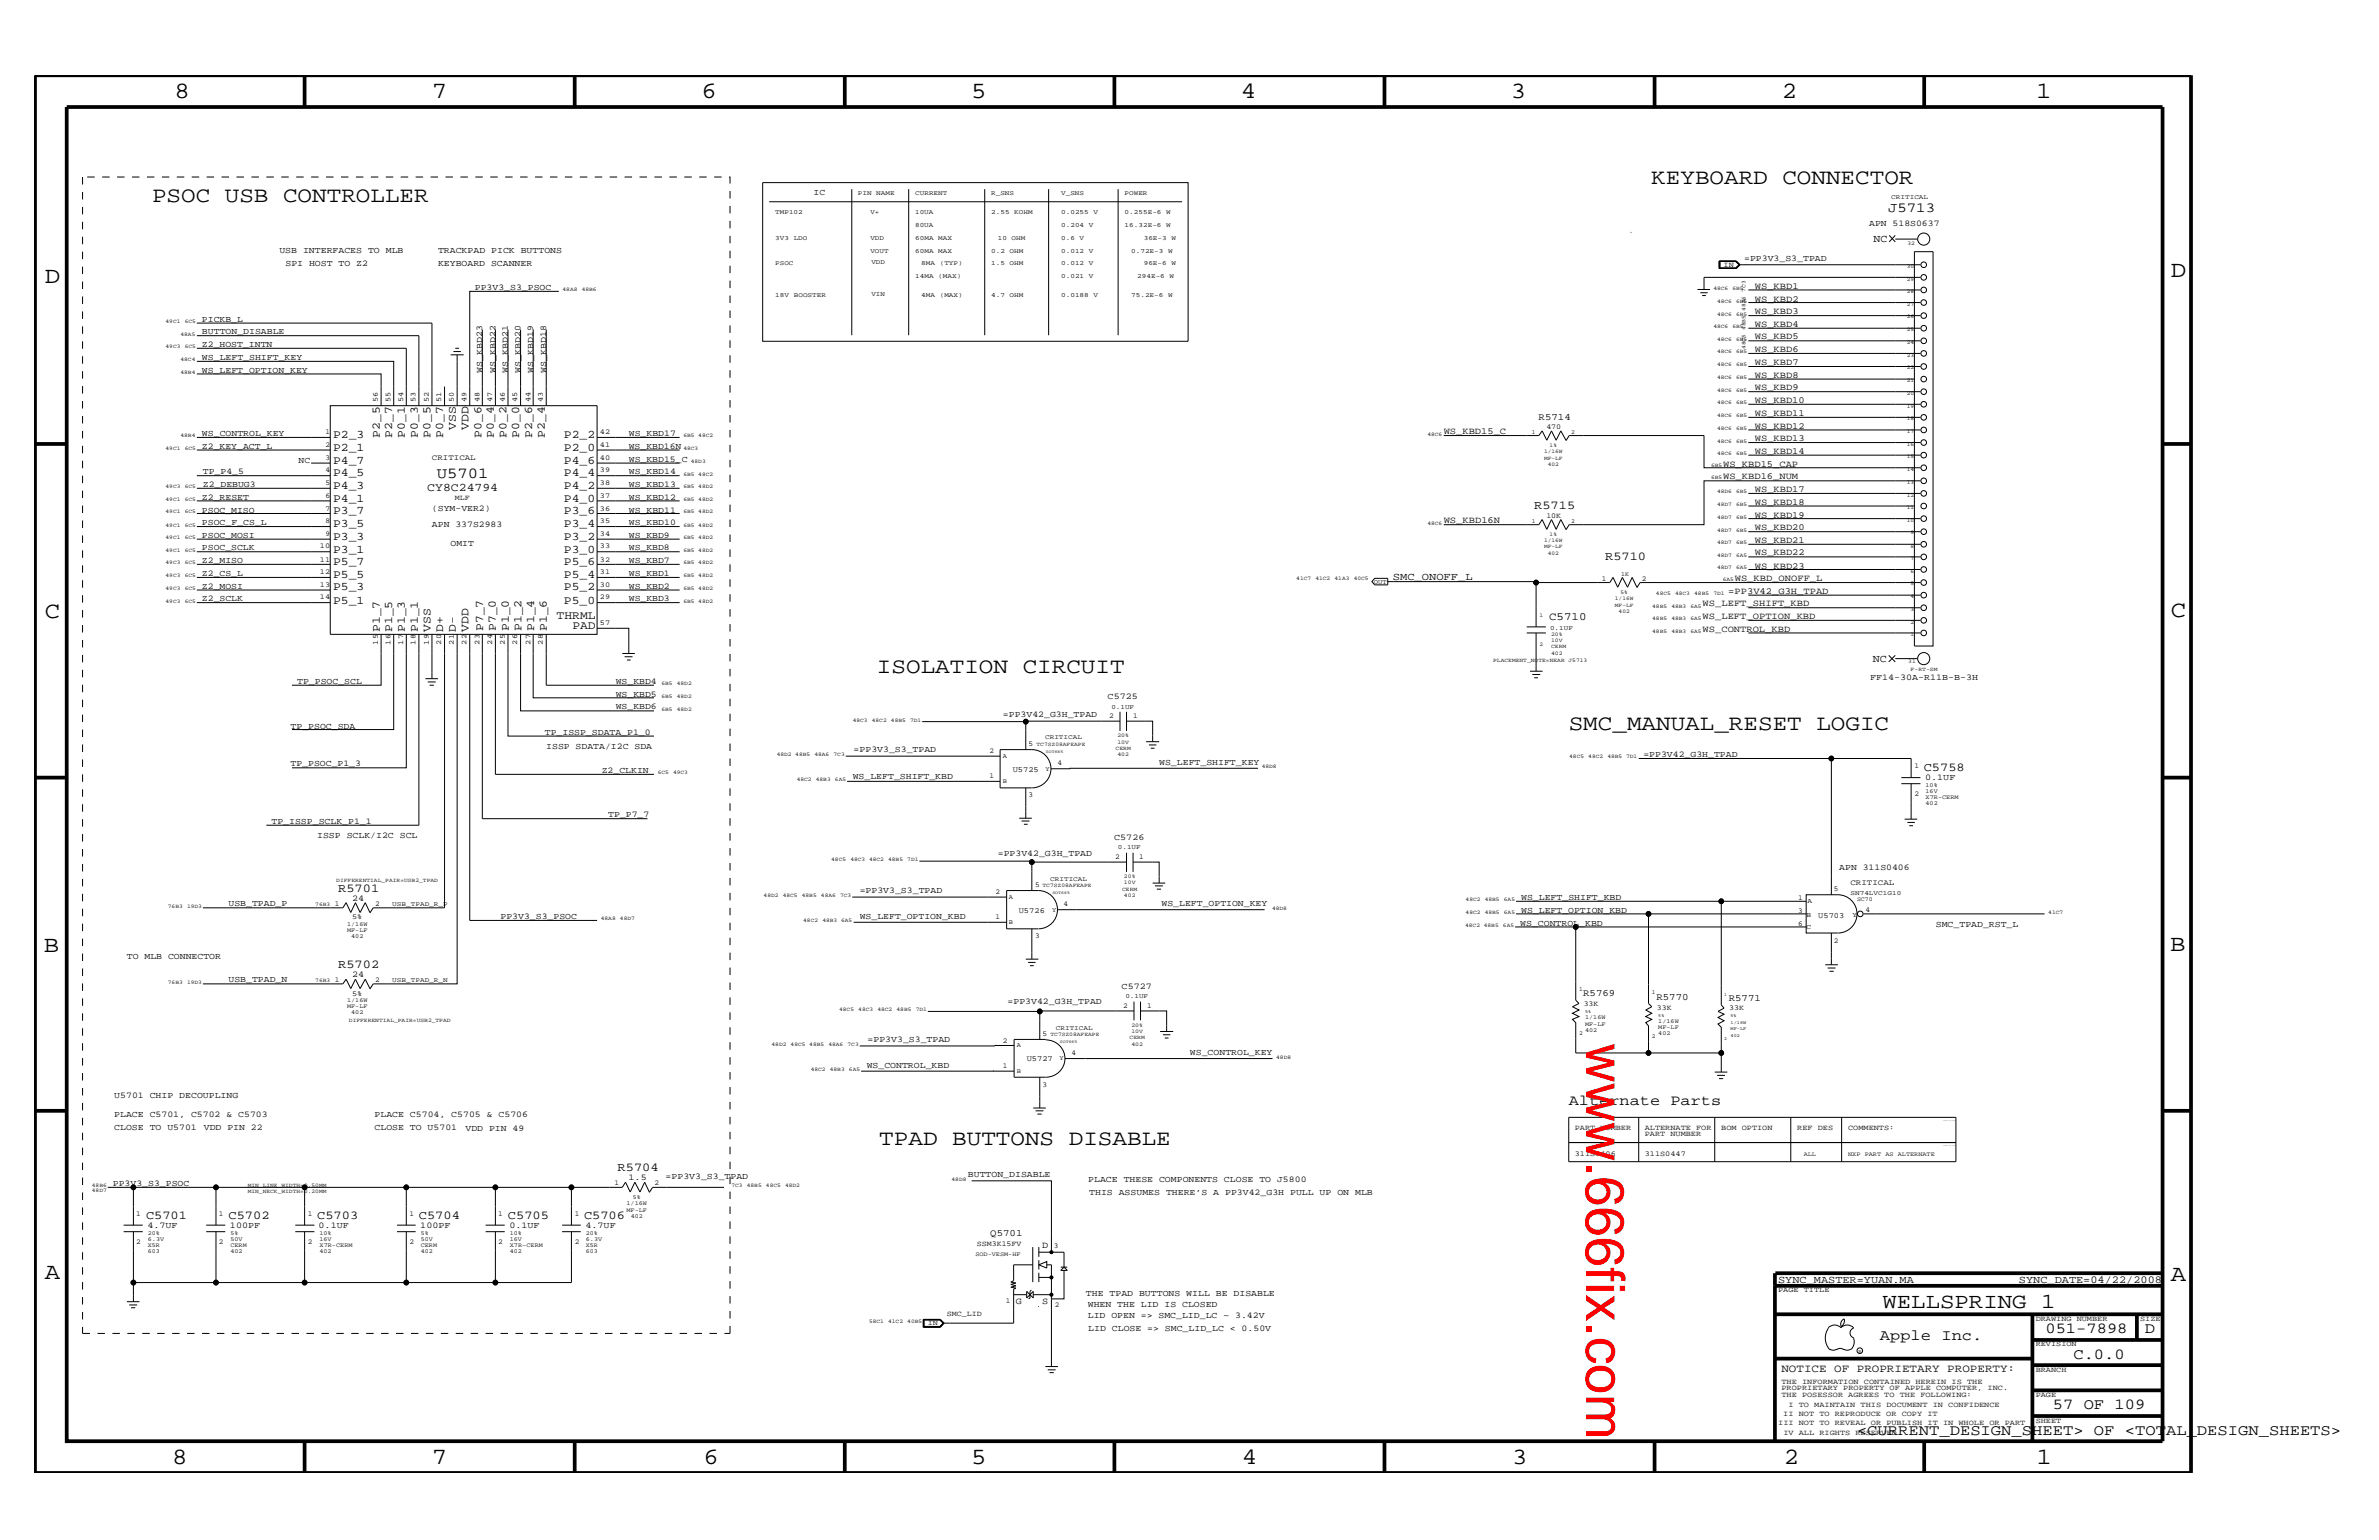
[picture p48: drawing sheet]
<svg xmlns="http://www.w3.org/2000/svg" width="432mm" height="279mm" viewBox="0 0 432 279" stroke-linecap="round" stroke-linejoin="round" font-family="sans-serif">
<defs><g id="words">
<text font-size="9.9" fill="#f00" x="287.9" y="189.3" transform="rotate(90 287.9 189.3)">www.666fix.com</text>
<g font-size="4.2">
<text x="31.7" y="17.8">8</text>
<text x="78.4" y="17.8">7</text>
<text x="127.3" y="17.8">6</text>
<text x="176.3" y="17.8">5</text>
<text x="225.2" y="17.8">4</text>
<text x="274.2" y="17.8">3</text>
<text x="323.4" y="17.8">2</text>
<text x="369.6" y="17.8">1</text>
<text x="8.1" y="51.3">D</text>
<text x="394" y="50.3">D</text>
<text x="8.1" y="112.1">C</text>
<text x="394" y="111.9">C</text>
<text x="8" y="172.7">B</text>
<text x="393.9" y="172.5">B</text>
<text x="8.1" y="232">A</text>
<text x="394" y="232.4">A</text>
<text x="31.2" y="265.6">8</text>
<text x="78.4" y="265.6">7</text>
<text x="127.7" y="265.6">6</text>
<text x="176.3" y="265.6">5</text>
<text x="225.4" y="265.6">4</text>
<text x="274.5" y="265.6">3</text>
<text x="323.8" y="265.6">2</text>
<text x="369.7" y="265.6">1</text>
</g>
<g font-size="4">
<text x="299.7" y="33.4">KEYBOARD CONNECTOR</text>
<text x="27.6" y="36.7">PSOC USB CONTROLLER</text>
<text x="159.2" y="122.1">ISOLATION CIRCUIT</text>
<text x="284.7" y="132.4">SMC_MANUAL_RESET LOGIC</text>
<text x="159.6" y="207.8">TPAD BUTTONS DISABLE</text>
</g>
<text font-size="3.9" x="341.7" y="237.3">WELLSPRING 1</text>
<g font-size="2.8">
<text x="79.3" y="86.6">U5701</text>
<text x="341.2" y="243.1">Apple Inc.</text>
<text x="371.3" y="241.9">051-7898</text>
<text x="389.3" y="241.9">D</text>
<text x="376.3" y="246.5">C.0.0</text>
<text x="372.6" y="255.7">57 OF 109</text>
<text x="337.1" y="260.4">&lt;CURRENT_DESIGN_SHEET&gt; OF &lt;TOTAL_DESIGN_SHEETS&gt;</text>
</g>
<text font-size="2.7" x="284.7" y="200.4">Alternate Parts</text>
<text font-size="2.5" x="342.7" y="38.5">J5713</text>
<g font-size="2.2">
<text x="278.5" y="92.3">R5715</text>
<text x="291.3" y="101.6">R5710</text>
<text x="349.2" y="139.9">C5758</text>
<text x="61.4" y="161.8">R5701</text>
<text x="61.4" y="175.6">R5702</text>
<text x="112.1" y="212.5">R5704</text>
<text x="26.5" y="221.2">C5701</text>
<text x="41.5" y="221.2">C5702</text>
<text x="57.6" y="221.2">C5703</text>
<text x="76" y="221.2">C5704</text>
<text x="92.2" y="221.2">C5705</text>
<text x="106" y="221.2">C5706</text>
</g>
<g font-size="2.1">
<text x="60.5" y="79.5">P2_3</text>
<text x="60.5" y="81.8">P2_1</text>
<text x="68.9" y="79.4" transform="rotate(-90 68.9 79.4)">P2_5</text>
<text x="71.2" y="79.4" transform="rotate(-90 71.2 79.4)">P2_7</text>
<text x="73.5" y="79.4" transform="rotate(-90 73.5 79.4)">P0_1</text>
<text x="75.9" y="79.4" transform="rotate(-90 75.9 79.4)">P0_3</text>
<text x="78.1" y="79.4" transform="rotate(-90 78.1 79.4)">P0_5</text>
<text x="80.4" y="79.4" transform="rotate(-90 80.4 79.4)">P0_7</text>
<text x="82.7" y="78" transform="rotate(-90 82.7 78)">VSS</text>
<text x="85" y="78" transform="rotate(-90 85 78)">VDD</text>
<text x="87.4" y="79.4" transform="rotate(-90 87.4 79.4)">P0_6</text>
<text x="89.7" y="79.4" transform="rotate(-90 89.7 79.4)">P0_4</text>
<text x="91.9" y="79.4" transform="rotate(-90 91.9 79.4)">P0_2</text>
<text x="94.2" y="79.4" transform="rotate(-90 94.2 79.4)">P0_0</text>
<text x="96.6" y="79.4" transform="rotate(-90 96.6 79.4)">P2_6</text>
<text x="98.9" y="79.4" transform="rotate(-90 98.9 79.4)">P2_4</text>
<text x="102.4" y="81.8">P2_0</text>
<text x="102.4" y="79.5">P2_2</text>
<text x="60.5" y="84.1">P4_7</text>
<text x="60.5" y="86.4">P4_5</text>
<text x="60.5" y="88.8">P4_3</text>
<text x="77.6" y="89.1">CY8C24794</text>
<text x="102.4" y="88.8">P4_2</text>
<text x="102.4" y="86.4">P4_4</text>
<text x="102.4" y="84.1">P4_6</text>
<text x="60.5" y="91">P4_1</text>
<text x="60.5" y="93.3">P3_7</text>
<text x="60.5" y="95.6">P3_5</text>
<text x="102.4" y="95.6">P3_4</text>
<text x="102.4" y="91">P4_0</text>
<text x="102.4" y="93.3">P3_6</text>
<text x="60.5" y="98">P3_3</text>
<text x="60.5" y="100.3">P3_1</text>
<text x="102.4" y="100.3">P3_0</text>
<text x="102.4" y="98">P3_2</text>
<text x="60.5" y="102.6">P5_7</text>
<text x="60.5" y="104.8">P5_5</text>
<text x="60.5" y="107.1">P5_3</text>
<text x="102.4" y="107.1">P5_2</text>
<text x="102.4" y="104.8">P5_4</text>
<text x="102.4" y="102.6">P5_6</text>
<text x="60.5" y="109.5">P5_1</text>
<text x="101" y="112.4">THRML</text>
<text x="102.4" y="109.5">P5_0</text>
<text x="68.9" y="114.7" transform="rotate(-90 68.9 114.7)">P1_7</text>
<text x="71.2" y="114.7" transform="rotate(-90 71.2 114.7)">P1_5</text>
<text x="73.5" y="114.7" transform="rotate(-90 73.5 114.7)">P1_3</text>
<text x="75.9" y="114.7" transform="rotate(-90 75.9 114.7)">P1_1</text>
<text x="78.1" y="114.7" transform="rotate(-90 78.1 114.7)">VSS</text>
<text x="80.4" y="114.7" transform="rotate(-90 80.4 114.7)">D+</text>
<text x="82.7" y="114.7" transform="rotate(-90 82.7 114.7)">D-</text>
<text x="85" y="114.7" transform="rotate(-90 85 114.7)">VDD</text>
<text x="87.7" y="114.5" transform="rotate(-90 87.7 114.5)">P7_7</text>
<text x="90" y="114.5" transform="rotate(-90 90 114.5)">P7_0</text>
<text x="92.4" y="114.5" transform="rotate(-90 92.4 114.5)">P1_0</text>
<text x="94.7" y="114.5" transform="rotate(-90 94.7 114.5)">P1_2</text>
<text x="96.9" y="114.5" transform="rotate(-90 96.9 114.5)">P1_4</text>
<text x="99.2" y="114.5" transform="rotate(-90 99.2 114.5)">P1_6</text>
<text x="103.9" y="114.1">PAD</text>
</g>
<g font-size="2">
<text x="281.2" y="112.6">C5710</text>
<text x="323.3" y="248.9">NOTICE OF PROPRIETARY PROPERTY:</text>
</g>
<g font-size="1.9">
<text x="340" y="43.9">NC</text>
<text x="252.8" y="105.3">SMC_ONOFF_L</text>
<text x="339.9" y="120.1">NC</text>
<text x="322.7" y="232.7">SYNC_MASTER=YUAN.MA</text>
<text x="366.4" y="232.7">SYNC_DATE=04/22/2008</text>
</g>
<g font-size="1.8">
<text x="279.3" y="76.1">R5714</text>
<text x="287.4" y="180.8">R5769</text>
<text x="300.7" y="181.4">R5770</text>
<text x="313.8" y="181.6">R5771</text>
<text x="179.7" y="224.3">Q5701</text>
</g>
<g font-size="1.7">
<text x="318.5" y="52.4">WS_KBD1</text>
<text x="318.5" y="59.3">WS_KBD4</text>
<text x="318.5" y="57">WS_KBD3</text>
<text x="318.5" y="54.7">WS_KBD2</text>
<text x="318.5" y="64">WS_KBD6</text>
<text x="318.5" y="61.6">WS_KBD5</text>
<text x="318.5" y="66.2">WS_KBD7</text>
<text x="318.5" y="70.8">WS_KBD9</text>
<text x="318.5" y="68.5">WS_KBD8</text>
<text x="318.5" y="73.2">WS_KBD10</text>
<text x="318.5" y="75.5">WS_KBD11</text>
<text x="318.5" y="77.8">WS_KBD12</text>
<text x="262" y="78.8">WS_KBD15_C</text>
<text x="318.5" y="82.3">WS_KBD14</text>
<text x="318.5" y="80">WS_KBD13</text>
<text x="312.8" y="84.7">WS_KBD15_CAP</text>
<text x="312.8" y="87">WS_KBD16_NUM</text>
<text x="318.5" y="89.3">WS_KBD17</text>
<text x="262" y="94.9">WS_KBD16N</text>
<text x="318.5" y="93.9">WS_KBD19</text>
<text x="318.5" y="91.6">WS_KBD18</text>
<text x="318.5" y="100.8">WS_KBD22</text>
<text x="318.5" y="96.2">WS_KBD20</text>
<text x="318.5" y="98.5">WS_KBD21</text>
<text x="313.7" y="107.7">=PP3V42_G3H_TPAD</text>
<text x="314.9" y="105.4">WS_KBD_ONOFF_L</text>
<text x="318.5" y="103.2">WS_KBD23</text>
<text x="309" y="112.3">WS_LEFT_OPTION_KBD</text>
<text x="309" y="110">WS_LEFT_SHIFT_KBD</text>
<text x="309" y="114.7">WS_CONTROL_KBD</text>
<text x="189.2" y="226.4">D</text>
<text x="184.4" y="236.5">G</text>
<text x="189.2" y="236.5">S</text>
</g>
<g font-size="1.6">
<text x="147.7" y="35.4">IC</text>
<text x="339.3" y="41">APN 518S0637</text>
<text x="50.7" y="45.9">USB INTERFACES TO MLB</text>
<text x="79.5" y="45.9">TRACKPAD PICK BUTTONS</text>
<text x="316.6" y="47.4">=PP3V3_S3_TPAD</text>
<text x="51.8" y="48.2">SPI HOST TO Z2</text>
<text x="79.5" y="48.2">KEYBOARD SCANNER</text>
<text x="86.2" y="52.6">PP3V3_S3_PSOC</text>
<text x="36.7" y="58.4">PICKB_L</text>
<text x="36.7" y="65.3">WS_LEFT_SHIFT_KEY</text>
<text x="36.7" y="60.6">BUTTON_DISABLE</text>
<text x="36.7" y="63">Z2_HOST_INTN</text>
<text x="36.7" y="67.6">WS_LEFT_OPTION_KEY</text>
<text x="87.5" y="67.6" transform="rotate(-90 87.5 67.6)">WS_KBD23</text>
<text x="89.9" y="67.6" transform="rotate(-90 89.9 67.6)">WS_KBD22</text>
<text x="92.2" y="67.6" transform="rotate(-90 92.2 67.6)">WS_KBD21</text>
<text x="94.5" y="67.6" transform="rotate(-90 94.5 67.6)">WS_KBD20</text>
<text x="96.8" y="67.6" transform="rotate(-90 96.8 67.6)">WS_KBD19</text>
<text x="99.1" y="67.6" transform="rotate(-90 99.1 67.6)">WS_KBD18</text>
<text x="36.7" y="81.5">Z2_KEY_ACT_L</text>
<text x="36.7" y="79.1">WS_CONTROL_KEY</text>
<text x="114.1" y="83.8">WS_KBD15_C</text>
<text x="114.1" y="81.5">WS_KBD16N</text>
<text x="114.1" y="79.1">WS_KBD17</text>
<text x="36.8" y="86">TP_P4_5</text>
<text x="36.8" y="88.3">Z2_DEBUG3</text>
<text x="54.2" y="84">NC</text>
<text x="114.1" y="88.3">WS_KBD13</text>
<text x="114.1" y="86">WS_KBD14</text>
<text x="36.7" y="95.3">PSOC_F_CS_L</text>
<text x="36.7" y="93">PSOC_MISO</text>
<text x="36.7" y="90.7">Z2_RESET</text>
<text x="78.4" y="92.7">(SYM-VER2)</text>
<text x="78.4" y="95.5">APN 337S2983</text>
<text x="114.1" y="95.3">WS_KBD10</text>
<text x="114.1" y="90.7">WS_KBD12</text>
<text x="114.1" y="93">WS_KBD11</text>
<text x="36.7" y="97.6">PSOC_MOSI</text>
<text x="36.7" y="99.9">PSOC_SCLK</text>
<text x="81.8" y="99">OMIT</text>
<text x="114.1" y="97.6">WS_KBD9</text>
<text x="114.1" y="99.9">WS_KBD8</text>
<text x="36.7" y="104.5">Z2_CS_L</text>
<text x="36.7" y="102.2">Z2_MISO</text>
<text x="36.7" y="106.8">Z2_MOSI</text>
<text x="114.1" y="102.2">WS_KBD7</text>
<text x="114.1" y="106.8">WS_KBD2</text>
<text x="114.1" y="104.5">WS_KBD1</text>
<text x="36.7" y="109.1">Z2_SCLK</text>
<text x="114.1" y="109.1">WS_KBD3</text>
<text x="53.9" y="124.1">TP_PSOC_SCL</text>
<text x="111.8" y="124.1">WS_KBD4</text>
<text x="339.4" y="123.3">FF14-30A-R11B-B-3H</text>
<text x="111.8" y="126.4">WS_KBD5</text>
<text x="111.8" y="128.7">WS_KBD6</text>
<text x="182" y="130.1">=PP3V42_G3H_TPAD</text>
<text x="201" y="126.9">C5725</text>
<text x="52.7" y="132.2">TP_PSOC_SDA</text>
<text x="98.9" y="133.3">TP_ISSP_SDATA_P1_0</text>
<text x="99.1" y="135.8">ISSP SDATA/I2C SDA</text>
<text x="154.9" y="136.4">=PP3V3_S3_TPAD</text>
<text x="298.3" y="137.4">=PP3V42_G3H_TPAD</text>
<text x="52.7" y="139.1">TP_PSOC_P1_3</text>
<text x="109.2" y="140.2">Z2_CLKIN</text>
<text x="154.8" y="141.3">WS_LEFT_SHIFT_KBD</text>
<text x="210.4" y="138.7">WS_LEFT_SHIFT_KEY</text>
<text x="349.4" y="141.6">0.1UF</text>
<text x="49.3" y="149.5">TP_ISSP_SCLK_P1_1</text>
<text x="110.4" y="148.3">TP_P7_7</text>
<text x="57.6" y="152">ISSP SCLK/I2C SCL</text>
<text x="181.1" y="155.3">=PP3V42_G3H_TPAD</text>
<text x="202.2" y="152.4">C5726</text>
<text x="333.8" y="157.8">APN 311S0406</text>
<text x="41.5" y="164.5">USB_TPAD_P</text>
<text x="63.9" y="163.4">24</text>
<text x="90.8" y="166.7">PP3V3_S3_PSOC</text>
<text x="156" y="166.7">WS_LEFT_OPTION_KBD</text>
<text x="156" y="162.1">=PP3V3_S3_TPAD</text>
<text x="210.8" y="164.4">WS_LEFT_OPTION_KEY</text>
<text x="275.9" y="167.9">WS_CONTROL_KBD</text>
<text x="276.1" y="163.3">WS_LEFT_SHIFT_KBD</text>
<text x="276.1" y="165.6">WS_LEFT_OPTION_KBD</text>
<text x="23" y="173.9">TO MLB CONNECTOR</text>
<text x="351.4" y="168.3">SMC_TPAD_RST_L</text>
<text x="41.5" y="178.3">USB_TPAD_N</text>
<text x="63.9" y="177.2">24</text>
<text x="203.6" y="179.4">C5727</text>
<text x="182.9" y="182.2">=PP3V42_G3H_TPAD</text>
<text x="157.5" y="189.1">=PP3V3_S3_TPAD</text>
<text x="216" y="191.4">WS_CONTROL_KEY</text>
<text x="157.3" y="193.8">WS_CONTROL_KBD</text>
<text x="20.7" y="202.7">PLACE C5701, C5702 &amp; C5703</text>
<text x="20.7" y="199.2">U5701 CHIP DECOUPLING</text>
<text x="68" y="202.7">PLACE C5704, C5705 &amp; C5706</text>
<text x="20.7" y="205">CLOSE TO U5701</text>
<text x="37" y="205">VDD PIN 22</text>
<text x="68" y="205">CLOSE TO U5701</text>
<text x="84.5" y="205.2">VDD PIN 49</text>
<text x="20.5" y="215.2">PP3V3_S3_PSOC</text>
<text x="114.1" y="214.2">1.5</text>
<text x="120.8" y="214">=PP3V3_S3_TPAD</text>
<text x="175.7" y="213.6">BUTTON_DISABLE</text>
<text x="197.5" y="214.4">PLACE THESE COMPONENTS CLOSE TO J5800</text>
<text x="197.7" y="216.8">THIS ASSUMES THERE’S A PP3V42_G3H PULL UP ON MLB</text>
<text x="26.8" y="222.9">4.7UF</text>
<text x="41.7" y="222.9">100PF</text>
<text x="57.8" y="222.9">0.1UF</text>
<text x="76.3" y="222.9">100PF</text>
<text x="92.5" y="222.9">0.1UF</text>
<text x="106.3" y="222.9">4.7UF</text>
<text x="197.1" y="235.1">THE TPAD BUTTONS WILL BE DISABLE</text>
<text x="197.4" y="239.1">LID OPEN =&gt; SMC_LID_LC ~ 3.42V</text>
<text x="197.4" y="237.2">WHEN THE LID IS CLOSED</text>
<text x="197.5" y="241.4">LID CLOSE =&gt; SMC_LID_LC &lt; 0.50V</text>
</g>
<g font-size="1.4">
<text x="312.8" y="48.4">IN</text>
<text x="68.6" y="73" transform="rotate(-90 68.6 73)">56</text>
<text x="70.9" y="73" transform="rotate(-90 70.9 73)">55</text>
<text x="73.2" y="73" transform="rotate(-90 73.2 73)">54</text>
<text x="75.4" y="73" transform="rotate(-90 75.4 73)">53</text>
<text x="77.8" y="73" transform="rotate(-90 77.8 73)">52</text>
<text x="80.1" y="73" transform="rotate(-90 80.1 73)">51</text>
<text x="82.4" y="73" transform="rotate(-90 82.4 73)">50</text>
<text x="84.7" y="73" transform="rotate(-90 84.7 73)">49</text>
<text x="87" y="73" transform="rotate(-90 87 73)">48</text>
<text x="89.3" y="73" transform="rotate(-90 89.3 73)">47</text>
<text x="91.6" y="73" transform="rotate(-90 91.6 73)">46</text>
<text x="93.9" y="73" transform="rotate(-90 93.9 73)">45</text>
<text x="96.3" y="73" transform="rotate(-90 96.3 73)">44</text>
<text x="98.6" y="73" transform="rotate(-90 98.6 73)">43</text>
<text x="280.7" y="77.8">470</text>
<text x="59.1" y="81.1">2</text>
<text x="59.1" y="83.4">3</text>
<text x="59.1" y="78.8">1</text>
<text x="78.4" y="83.4">CRITICAL</text>
<text x="108.9" y="83.4">40</text>
<text x="108.9" y="78.8">42</text>
<text x="108.9" y="81.1">41</text>
<text x="59.1" y="88">5</text>
<text x="59.1" y="85.7">4</text>
<text x="108.9" y="85.7">39</text>
<text x="108.9" y="88">38</text>
<text x="59.1" y="94.9">8</text>
<text x="59.1" y="92.7">7</text>
<text x="59.1" y="90.3">6</text>
<text x="82.5" y="90.7">MLF</text>
<text x="108.9" y="90.3">37</text>
<text x="108.9" y="92.7">36</text>
<text x="108.9" y="94.9">35</text>
<text x="280.7" y="93.9">10K</text>
<text x="58.1" y="99.5">10</text>
<text x="58.1" y="101.9">11</text>
<text x="59.1" y="97.2">9</text>
<text x="108.9" y="101.9">32</text>
<text x="108.9" y="97.2">34</text>
<text x="108.9" y="99.5">33</text>
<text x="58.1" y="106.5">13</text>
<text x="58.1" y="104.2">12</text>
<text x="108.9" y="104.2">31</text>
<text x="108.9" y="106.5">30</text>
<text x="290.7" y="105.4">1</text>
<text x="298" y="105.4">2</text>
<text x="58.1" y="108.7">14</text>
<text x="108.9" y="113.4">57</text>
<text x="108.9" y="108.7">29</text>
<text x="68.6" y="117" transform="rotate(-90 68.6 117)">15</text>
<text x="70.9" y="117" transform="rotate(-90 70.9 117)">16</text>
<text x="73.2" y="117" transform="rotate(-90 73.2 117)">17</text>
<text x="75.4" y="117" transform="rotate(-90 75.4 117)">18</text>
<text x="77.8" y="117" transform="rotate(-90 77.8 117)">19</text>
<text x="80.1" y="117" transform="rotate(-90 80.1 117)">20</text>
<text x="82.4" y="117" transform="rotate(-90 82.4 117)">21</text>
<text x="84.7" y="117" transform="rotate(-90 84.7 117)">22</text>
<text x="87" y="117" transform="rotate(-90 87 117)">23</text>
<text x="89.3" y="117" transform="rotate(-90 89.3 117)">24</text>
<text x="91.6" y="117" transform="rotate(-90 91.6 117)">25</text>
<text x="93.9" y="117" transform="rotate(-90 93.9 117)">26</text>
<text x="96.3" y="117" transform="rotate(-90 96.3 117)">27</text>
<text x="98.6" y="117" transform="rotate(-90 98.6 117)">28</text>
<text x="201.3" y="130.2">2</text>
<text x="205.7" y="130.2">1</text>
<text x="179.6" y="136.6">2</text>
<text x="186.7" y="135.4">5</text>
<text x="179.6" y="141.2">1</text>
<text x="183.8" y="140.1">U5725</text>
<text x="191.9" y="138.9">4</text>
<text x="347.5" y="139.3">1</text>
<text x="186.7" y="144.6">3</text>
<text x="347.5" y="144.5">2</text>
<text x="202.4" y="155.9">2</text>
<text x="206.8" y="155.9">1</text>
<text x="187.9" y="161">5</text>
<text x="332.8" y="161.7">5</text>
<text x="335.9" y="160.6">CRITICAL</text>
<text x="60.8" y="164.4">1</text>
<text x="63.9" y="166.7">5%</text>
<text x="68.1" y="164.4">2</text>
<text x="180.7" y="166.7">1</text>
<text x="180.7" y="162.2">2</text>
<text x="184.9" y="165.6">U5726</text>
<text x="193" y="164.5">4</text>
<text x="326.4" y="167.9">6</text>
<text x="326.4" y="165.6">3</text>
<text x="326.4" y="163.3">1</text>
<text x="330" y="166.5">U5703</text>
<text x="338.6" y="165.4">4</text>
<text x="187.9" y="170.2">3</text>
<text x="332.8" y="171.1">2</text>
<text x="60.8" y="178.2">1</text>
<text x="68.1" y="178.2">2</text>
<text x="63.9" y="180.6">5%</text>
<text x="203.9" y="182.8">2</text>
<text x="208.2" y="182.8">1</text>
<text x="287.4" y="182.6">33K</text>
<text x="300.7" y="183.2">33K</text>
<text x="313.9" y="183.3">33K</text>
<text x="182" y="189.2">2</text>
<text x="189.2" y="188">5</text>
<text x="194.5" y="191.5">4</text>
<text x="182" y="193.7">1</text>
<text x="186.4" y="192.6">U5727</text>
<text x="189.2" y="197.2">3</text>
<text x="285.8" y="205">PART NUMBER</text>
<text x="285.8" y="209.7">311S0406</text>
<text x="298.5" y="206.2">PART NUMBER</text>
<text x="298.5" y="205">ALTERNATE FOR</text>
<text x="298.5" y="209.7">311S0447</text>
<text x="312.4" y="205">BOM OPTION</text>
<text x="326.2" y="205">REF DES</text>
<text x="335.4" y="205">COMMENTS:</text>
<text x="111.5" y="215.1">1</text>
<text x="118.8" y="215.1">2</text>
<text x="24.7" y="220.6">1</text>
<text x="39.7" y="220.6">1</text>
<text x="55.9" y="220.6">1</text>
<text x="74.3" y="220.6">1</text>
<text x="90.4" y="220.6">1</text>
<text x="104.3" y="220.6">1</text>
<text x="24.7" y="225.7">2</text>
<text x="39.7" y="225.7">2</text>
<text x="55.9" y="225.7">2</text>
<text x="74.3" y="225.7">2</text>
<text x="90.4" y="225.7">2</text>
<text x="104.3" y="225.7">2</text>
<text x="177.3" y="226.1">SSM3K15FV</text>
<text x="191.3" y="226.3">3</text>
<text x="171.9" y="238.8">SMC_LID</text>
<text x="182.5" y="236.4">1</text>
<text x="191.4" y="237.1">2</text>
<text x="322.7" y="234.4">PAGE TITLE</text>
<text x="369.5" y="239.6">DRAWING NUMBER</text>
<text x="388.5" y="239.6">SIZE</text>
<text x="168.4" y="240.4">IN</text>
<text x="369.5" y="244.2">REVISION</text>
<text x="323.3" y="251.1">THE INFORMATION CONTAINED HEREIN IS THE</text>
<text x="369.5" y="248.9">BRANCH</text>
<text x="323.3" y="253.4">THE POSESSOR AGREES TO THE FOLLOWING:</text>
<text x="323.3" y="252.3">PROPRIETARY PROPERTY OF APPLE COMPUTER, INC.</text>
<text x="323.7" y="256.9">II NOT TO REPRODUCE OR COPY IT</text>
<text x="324.6" y="255.2">I TO MAINTAIN THIS DOCUMENT IN CONFIDENCE</text>
<text x="369.5" y="253.4">PAGE</text>
<text x="322.7" y="258.6">III NOT TO REVEAL OR PUBLISH IT IN WHOLE OR PART</text>
<text x="323.7" y="260.4">IV ALL RIGHTS RESERVED</text>
<text x="369.5" y="258.1">SHEET</text>
</g>
<g font-size="1.3">
<text x="327.9" y="166.3">B</text>
<text x="328.1" y="163.9">A</text>
<text x="336.2" y="166.4">Y</text>
<text x="327.9" y="168.6">C</text>
</g>
<g font-size="1.2">
<text x="155.7" y="35.4">PIN</text>
<text x="159" y="35.4">NAME</text>
<text x="166.1" y="35.4">CURRENT</text>
<text x="179.9" y="35.4">R_SNS</text>
<text x="192.6" y="35.4">V_SNS</text>
<text x="204.1" y="35.4">POWER</text>
<text x="140.7" y="38.9">TMP102</text>
<text x="158" y="38.9">V+</text>
<text x="166.1" y="41.2">80UA</text>
<text x="166.1" y="38.9">10UA</text>
<text x="179.9" y="38.9">2.55</text>
<text x="184.1" y="38.9">KOHM</text>
<text x="192.6" y="41.2">0.204</text>
<text x="192.6" y="38.9">0.0255</text>
<text x="197.6" y="41.2">V</text>
<text x="198.5" y="38.9">V</text>
<text x="204.1" y="38.9">0.255E-6</text>
<text x="204.1" y="41.2">16.32E-6</text>
<text x="211.7" y="38.9">W</text>
<text x="211.7" y="41.2">W</text>
<text x="343.3" y="36.1">CRITICAL</text>
<text x="140.7" y="43.5">3V3</text>
<text x="144.1" y="43.5">LDO</text>
<text x="158" y="43.5">VDD</text>
<text x="158" y="45.8">VOUT</text>
<text x="158.2" y="47.9">VDD</text>
<text x="166.1" y="43.5">60MA</text>
<text x="166.1" y="45.8">60MA</text>
<text x="170.3" y="43.5">MAX</text>
<text x="170.3" y="45.8">MAX</text>
<text x="179.9" y="45.8">0.2</text>
<text x="181.1" y="43.5">10</text>
<text x="183.3" y="45.8">OHM</text>
<text x="183.6" y="43.5">OHM</text>
<text x="192.6" y="45.8">0.012</text>
<text x="192.6" y="43.5">0.6</text>
<text x="195.9" y="43.5">V</text>
<text x="197.6" y="45.8">V</text>
<text x="205.3" y="45.8">0.72E-3</text>
<text x="207.6" y="43.5">36E-3</text>
<text x="212" y="45.8">W</text>
<text x="212.6" y="43.5">W</text>
<text x="140.7" y="53.9">18V BOOSTER</text>
<text x="140.7" y="48.1">PSOC</text>
<text x="158.2" y="53.7">VIN</text>
<text x="166.1" y="50.4">14MA</text>
<text x="167.2" y="53.9">4MA</text>
<text x="167.2" y="48.1">8MA</text>
<text x="170.3" y="50.4">(MAX)</text>
<text x="170.6" y="53.9">(MAX)</text>
<text x="170.6" y="48.1">(TYP)</text>
<text x="179.9" y="48.1">1.5</text>
<text x="179.9" y="53.9">4.7</text>
<text x="183.3" y="48.1">OHM</text>
<text x="183.3" y="53.9">OHM</text>
<text x="192.6" y="48.1">0.012</text>
<text x="192.6" y="53.9">0.0188</text>
<text x="192.6" y="50.4">0.021</text>
<text x="197.6" y="48.1">V</text>
<text x="197.6" y="50.4">V</text>
<text x="198.5" y="53.9">V</text>
<text x="205.3" y="53.9">75.2E-6</text>
<text x="206.4" y="50.4">294E-6</text>
<text x="207.6" y="48.1">96E-6</text>
<text x="212" y="53.9">W</text>
<text x="212.3" y="50.4">W</text>
<text x="212.6" y="48.1">W</text>
<text x="249.3" y="105.9">OUT</text>
<text x="281.3" y="114.3">0.1UF</text>
<text x="201.7" y="128.6">0.1UF</text>
<text x="182" y="137.5">A</text>
<text x="189.7" y="134.1">CRITICAL</text>
<text x="182" y="142">B</text>
<text x="189.8" y="139.8">Y</text>
<text x="202.9" y="154.1">0.1UF</text>
<text x="190.6" y="159.9">CRITICAL</text>
<text x="71.2" y="164.5">USB_TPAD_R_P</text>
<text x="183.1" y="167.6">B</text>
<text x="183.1" y="163.1">A</text>
<text x="191" y="165.4">Y</text>
<text x="335.9" y="162.3">SN74LVC1G10</text>
<text x="71.2" y="178.3">USB_TPAD_R_N</text>
<text x="204.3" y="181.1">0.1UF</text>
<text x="184.5" y="190">A</text>
<text x="191.6" y="186.8">CRITICAL</text>
<text x="184.5" y="194.6">B</text>
<text x="192.3" y="192.4">Y</text>
</g>
<g font-size="1.1">
<text x="278" y="78.7">1</text>
<text x="285.2" y="78.7">2</text>
<text x="278" y="94.9">1</text>
<text x="285.2" y="94.9">2</text>
<text x="294.3" y="104.4">1K</text>
<text x="349.5" y="142.8">10%</text>
<text x="349.5" y="143.8">16V</text>
<text x="349.5" y="145">X7R-CERM</text>
<text x="349.5" y="146.1">402</text>
<text x="63" y="167.9">1/16W</text>
<text x="337.1" y="163.5">SC70</text>
<text x="63" y="169">MF-LF</text>
<text x="63.8" y="170.2">402</text>
<text x="286.6" y="179.8">1</text>
<text x="63" y="181.7">1/16W</text>
<text x="63" y="182.9">MF-LF</text>
<text x="63.8" y="184">402</text>
<text x="287.7" y="184.9">1/16W</text>
<text x="299.8" y="180.4">1</text>
<text x="301" y="185.5">1/16W</text>
<text x="286.6" y="187.8">2</text>
<text x="287.7" y="187.3">402</text>
<text x="287.7" y="186.1">MF-LF</text>
<text x="299.8" y="188.4">2</text>
<text x="301" y="187.8">402</text>
<text x="301" y="186.7">MF-LF</text>
<text x="327.4" y="209.7">ALL</text>
<text x="335.4" y="209.7">NXP PART AS ALTERNATE</text>
<text x="113.7" y="219.8">MF-LF</text>
<text x="113.7" y="218.6">1/16W</text>
<text x="114.5" y="220.9">402</text>
<text x="114.9" y="217.5">5%</text>
<text x="26.8" y="224.1">20%</text>
<text x="26.8" y="226.3">X5R</text>
<text x="26.8" y="227.4">603</text>
<text x="26.8" y="225.1">6.3V</text>
<text x="41.8" y="227.4">402</text>
<text x="41.8" y="226.3">CERM</text>
<text x="41.8" y="225.1">50V</text>
<text x="41.8" y="224.1">5%</text>
<text x="58" y="224.1">10%</text>
<text x="58" y="227.4">402</text>
<text x="58" y="226.3">X7R-CERM</text>
<text x="58" y="225.1">16V</text>
<text x="76.4" y="224.1">5%</text>
<text x="76.4" y="225.1">50V</text>
<text x="76.4" y="226.3">CERM</text>
<text x="76.4" y="227.4">402</text>
<text x="92.5" y="227.4">402</text>
<text x="92.5" y="226.3">X7R-CERM</text>
<text x="92.5" y="225.1">16V</text>
<text x="92.5" y="224.1">10%</text>
<text x="106.3" y="224.1">20%</text>
<text x="106.3" y="225.1">6.3V</text>
<text x="106.3" y="226.3">X5R</text>
<text x="106.3" y="227.4">603</text>
<text x="177" y="228">SOD-VESM-HF</text>
</g>
<g font-size="1">
<text x="346.2" y="44.4">32</text>
<text x="102.1" y="52.9">48A8</text>
<text x="105.6" y="52.9">48B6</text>
<text x="311" y="52.6">48C6</text>
<text x="314.5" y="52.6">6B5</text>
<text x="316.8" y="52.9" transform="rotate(-90 316.8 52.9)">7C3</text>
<text x="346.1" y="48.6">30</text>
<text x="346.1" y="50.9">29</text>
<text x="346.1" y="53.2">28</text>
<text x="30.1" y="58.6">49C1</text>
<text x="33.5" y="58.6">6C5</text>
<text x="311" y="59.5">48C6</text>
<text x="311.7" y="57.3">48C6</text>
<text x="311.7" y="54.9">48C6</text>
<text x="314.5" y="59.5">6B5</text>
<text x="315.1" y="57.3">6B5</text>
<text x="315.1" y="54.9">6B5</text>
<text x="316.8" y="59.9" transform="rotate(-90 316.8 59.9)">48B5</text>
<text x="316.8" y="56.4" transform="rotate(-90 316.8 56.4)">48A6</text>
<text x="346.1" y="55.5">27</text>
<text x="346.1" y="57.8">26</text>
<text x="30.1" y="63.2">49C3</text>
<text x="32.8" y="65.6">48C4</text>
<text x="32.8" y="60.9">48A5</text>
<text x="33.5" y="63.2">6C5</text>
<text x="311.7" y="64.1">48C6</text>
<text x="311.7" y="61.8">48C6</text>
<text x="315.1" y="64.1">6B5</text>
<text x="315.1" y="61.8">6B5</text>
<text x="316.8" y="63.4" transform="rotate(-90 316.8 63.4)">48C5</text>
<text x="346.1" y="60.1">25</text>
<text x="346.1" y="62.4">24</text>
<text x="346.1" y="64.7">23</text>
<text x="32.8" y="67.8">48B4</text>
<text x="311.7" y="71.1">48C6</text>
<text x="311.7" y="66.5">48C6</text>
<text x="311.7" y="68.8">48C6</text>
<text x="315.1" y="71.1">6B5</text>
<text x="315.1" y="66.5">6B5</text>
<text x="315.1" y="68.8">6B5</text>
<text x="346.1" y="67">22</text>
<text x="346.1" y="69.4">21</text>
<text x="346.1" y="71.7">20</text>
<text x="311.7" y="73.3">48C6</text>
<text x="311.7" y="75.7">48C6</text>
<text x="315.1" y="73.3">6B5</text>
<text x="315.1" y="75.7">6B5</text>
<text x="346.1" y="76.2">18</text>
<text x="346.1" y="73.9">19</text>
<text x="30.1" y="81.6">49C1</text>
<text x="32.8" y="79.4">48B4</text>
<text x="33.5" y="81.6">6C5</text>
<text x="124" y="81.6">48C3</text>
<text x="124" y="79.4">6B5 48C2</text>
<text x="259.1" y="79">48C6</text>
<text x="280.2" y="83.4">MF-LF</text>
<text x="280.2" y="82.2">1/16W</text>
<text x="281.3" y="81.1">1%</text>
<text x="311.7" y="82.6">48C6</text>
<text x="311.7" y="78">48C6</text>
<text x="311.7" y="80.3">48C6</text>
<text x="315.1" y="82.6">6B5</text>
<text x="315.1" y="78">6B5</text>
<text x="315.1" y="80.3">6B5</text>
<text x="346.1" y="78.6">17</text>
<text x="346.1" y="80.9">16</text>
<text x="346.1" y="83.2">15</text>
<text x="30.1" y="88.6">49C3</text>
<text x="33.5" y="88.6">6C5</text>
<text x="124" y="86.3">6B5 48C2</text>
<text x="124" y="88.6">6B5 48D2</text>
<text x="125.4" y="84">48D3</text>
<text x="280.9" y="84.5">402</text>
<text x="310.6" y="84.7">6B5</text>
<text x="310.6" y="87">6B5</text>
<text x="311.7" y="89.5">48D6</text>
<text x="315.1" y="89.5">6B5</text>
<text x="346.1" y="85.5">14</text>
<text x="346.1" y="87.7">13</text>
<text x="30.1" y="95.5">49C1</text>
<text x="30.1" y="93.2">49C1</text>
<text x="30.1" y="90.9">49C1</text>
<text x="33.5" y="95.5">6C5</text>
<text x="33.5" y="93.2">6C5</text>
<text x="33.5" y="90.9">6C5</text>
<text x="124" y="93.2">6B5 48D2</text>
<text x="124" y="95.5">6B5 48D2</text>
<text x="124" y="90.9">6B5 48D2</text>
<text x="259.1" y="95.2">48C6</text>
<text x="311.7" y="94.1">48D7</text>
<text x="311.7" y="91.8">48D7</text>
<text x="315.1" y="94.1">6B5</text>
<text x="315.1" y="91.8">6B5</text>
<text x="346.1" y="90.1">12</text>
<text x="346.1" y="92.4">11</text>
<text x="346.1" y="94.7">10</text>
<text x="30.1" y="97.8">49C1</text>
<text x="30.1" y="100.1">49C1</text>
<text x="33.5" y="97.8">6C5</text>
<text x="33.5" y="100.1">6C5</text>
<text x="124" y="100.1">6B5 48D2</text>
<text x="124" y="97.8">6B5 48D2</text>
<text x="280.2" y="99.5">MF-LF</text>
<text x="280.2" y="98.4">1/16W</text>
<text x="280.9" y="100.7">402</text>
<text x="281.3" y="97.2">1%</text>
<text x="311.7" y="101">48D7</text>
<text x="311.7" y="96.5">48D7</text>
<text x="311.7" y="98.7">48D7</text>
<text x="315.1" y="101">6A5</text>
<text x="315.1" y="96.5">6B5</text>
<text x="315.1" y="98.7">6B5</text>
<text x="346.8" y="97">9</text>
<text x="346.8" y="99.3">8</text>
<text x="346.8" y="101.6">7</text>
<text x="30.1" y="107">49C3</text>
<text x="30.1" y="104.8">49C3</text>
<text x="30.1" y="102.4">49C3</text>
<text x="33.5" y="107">6C5</text>
<text x="33.5" y="104.8">6C5</text>
<text x="33.5" y="102.4">6C5</text>
<text x="124" y="107">6B5 48D2</text>
<text x="124" y="104.8">6B5 48D2</text>
<text x="124" y="102.4">6B5 48D2</text>
<text x="235.3" y="105.3">41C7</text>
<text x="238.8" y="105.3">41C2</text>
<text x="242.2" y="105.3">41A3</text>
<text x="245.7" y="105.3">40C5</text>
<text x="294.1" y="107.7">5%</text>
<text x="300.6" y="108">48C5</text>
<text x="304" y="108">48C3</text>
<text x="307.5" y="108">48B5</text>
<text x="311" y="108">7D1</text>
<text x="311.7" y="103.3">48D7</text>
<text x="312.7" y="105.4">6A5</text>
<text x="315.1" y="103.3">6A5</text>
<text x="346.8" y="103.9">6</text>
<text x="346.8" y="106.2">5</text>
<text x="30.1" y="109.3">49C3</text>
<text x="33.5" y="109.3">6C5</text>
<text x="124" y="109.3">6B5 48D2</text>
<text x="279.4" y="112">1</text>
<text x="293.1" y="110.1">MF-LF</text>
<text x="293.1" y="108.9">1/16W</text>
<text x="293.8" y="111.2">402</text>
<text x="299.9" y="112.6">48B5</text>
<text x="299.9" y="110.3">48B5</text>
<text x="303.4" y="110.3">48B3</text>
<text x="303.4" y="112.6">48B3</text>
<text x="306.8" y="110.3">6A5</text>
<text x="306.8" y="112.6">6A5</text>
<text x="346.8" y="108.6">4</text>
<text x="346.8" y="110.9">3</text>
<text x="346.8" y="113.1">2</text>
<text x="279.4" y="117.2">2</text>
<text x="281.5" y="118.8">402</text>
<text x="281.5" y="116.5">10V</text>
<text x="281.5" y="115.4">20%</text>
<text x="281.5" y="117.6">CERM</text>
<text x="299.9" y="114.8">48B5</text>
<text x="303.4" y="114.8">48B3</text>
<text x="306.8" y="114.8">6A5</text>
<text x="346.8" y="115.4">1</text>
<text x="120.1" y="124.3">6B5</text>
<text x="122.9" y="124.3">48D2</text>
<text x="271" y="120.2">PLACEMENT_NOTE=NEAR J5713</text>
<text x="346.4" y="120.3">31</text>
<text x="346.8" y="121.7">F-RT-SM</text>
<text x="120.1" y="126.6">6B5</text>
<text x="120.1" y="129">6B5</text>
<text x="122.9" y="126.6">48D2</text>
<text x="122.9" y="129">48D2</text>
<text x="154.8" y="130.9">48C3</text>
<text x="158.2" y="130.9">48C2</text>
<text x="161.7" y="130.9">48B5</text>
<text x="165.2" y="130.9">7D1</text>
<text x="141" y="137.2">48D2 48B5</text>
<text x="147.8" y="137.2">48A6</text>
<text x="151.3" y="137.2">7C3</text>
<text x="188.1" y="135.3">TC7SZ08AFEAPE</text>
<text x="202.5" y="136">CERM</text>
<text x="202.8" y="137.2">402</text>
<text x="202.8" y="134.9">10V</text>
<text x="202.8" y="133.7">20%</text>
<text x="284.8" y="137.6">48C5</text>
<text x="288.3" y="137.6">48C2</text>
<text x="291.8" y="137.6">48B5 7D1</text>
<text x="119.4" y="140.5">6C5</text>
<text x="122.2" y="140.5">49C3</text>
<text x="144.6" y="141.8">48C2</text>
<text x="148.1" y="141.8">48B3</text>
<text x="151.6" y="141.8">6A5</text>
<text x="229" y="139.4">48D8</text>
<text x="61" y="160">DIFFERENTIAL_PAIR=USB2_TPAD</text>
<text x="150.9" y="156.2">48C5</text>
<text x="154.3" y="156.2">48C3 48C2</text>
<text x="161.2" y="156.2">48B5</text>
<text x="164.7" y="156.2">7D1</text>
<text x="189.2" y="160.9">TC7SZ08AFEAPE</text>
<text x="203.7" y="161.7">CERM</text>
<text x="204" y="159.3">20%</text>
<text x="204" y="160.5">10V</text>
<text x="30.5" y="164.7">76B3</text>
<text x="34" y="164.7">19D3</text>
<text x="57.2" y="164.5">76B3</text>
<text x="109" y="167">48A8</text>
<text x="112.5" y="167">48D7</text>
<text x="138.6" y="162.8">48D2</text>
<text x="142.1" y="162.8">48C5</text>
<text x="145.5" y="162.8">48B5</text>
<text x="145.8" y="167.3">48C2</text>
<text x="149" y="162.8">48A6</text>
<text x="149.3" y="167.3">48B3 6A5</text>
<text x="152.5" y="162.8">7C3</text>
<text x="204" y="162.8">402</text>
<text x="230.9" y="165">48D8</text>
<text x="266" y="163.5">48C2</text>
<text x="266" y="165.8">48C2</text>
<text x="269.5" y="163.5">48B5</text>
<text x="269.5" y="165.8">48B5</text>
<text x="273" y="163.5">6A5</text>
<text x="273" y="165.8">6A5</text>
<text x="371.8" y="165.8">41C7</text>
<text x="265.9" y="168.2">48C2 48B5</text>
<text x="272.8" y="168.2">6A5</text>
<text x="30.5" y="178.5">76B3</text>
<text x="34" y="178.5">19D3</text>
<text x="57.2" y="178.3">76B3</text>
<text x="63.3" y="185.4">DIFFERENTIAL_PAIR=USB2_TPAD</text>
<text x="152.3" y="183.5">48C5</text>
<text x="155.8" y="183.5">48C3</text>
<text x="159.3" y="183.5">48C2</text>
<text x="162.7" y="183.5">48B5</text>
<text x="166.2" y="183.5">7D1</text>
<text x="140" y="189.8">48D2</text>
<text x="143.5" y="189.8">48C5 48B5</text>
<text x="150.4" y="189.8">48A6</text>
<text x="153.8" y="189.8">7C3</text>
<text x="190.7" y="187.9">TC7SZ08AFEAPE</text>
<text x="205" y="188.6">CERM</text>
<text x="205.4" y="189.8">402</text>
<text x="205.4" y="187.5">10V</text>
<text x="205.4" y="186.3">20%</text>
<text x="147.1" y="194.3">48C2</text>
<text x="150.6" y="194.3">48B3</text>
<text x="154.1" y="194.3">6A5</text>
<text x="231.6" y="192.1">48D8</text>
<text x="16.7" y="215.4">48B6</text>
<text x="45" y="215.4">MIN_LINE_WIDTH=0.50MM</text>
<text x="132.8" y="215.4">7C3</text>
<text x="135.6" y="215.4">48B5</text>
<text x="139" y="215.4">48C5</text>
<text x="142.5" y="215.4">48D2</text>
<text x="172.7" y="214.2">48D8</text>
<text x="16.7" y="216.3">48D7</text>
<text x="45" y="216.5">MIN_NECK_WIDTH=0.20MM</text>
<text x="157.7" y="240.1">58C1</text>
<text x="161.2" y="240.1">41C2</text>
<text x="164.7" y="240.1">40B5</text>
</g>
<text font-size=".9" x="337.3" y="245.4">R</text>
<g font-size=".8">
<text x="189.8" y="136.7">SOT665</text>
<text x="191" y="162.2">SOT665</text>
<text x="287.7" y="183.8">5%</text>
<text x="301" y="184.4">5%</text>
<text x="312.9" y="180.6">1</text>
<text x="314.1" y="184.6">5%</text>
<text x="314.1" y="185.8">1/16W</text>
<text x="192.4" y="189.3">SOT665</text>
<text x="312.9" y="188.7">2</text>
<text x="314.1" y="188.1">402</text>
<text x="314.1" y="186.9">MF-LF</text>
</g>
</g></defs>
<g fill="none" stroke="#000" stroke-width=".18">
<path d="M138.4 33.1h77.2v28.8h-77.2zM139.6 36.6h74.9M154.6 34.3v26.5M164.9 34.3v26.5M178.7 34.3v26.5M190.3 34.3v26.5M202.9 34.3v26.5M35.7 58.6h42.7v15M87.5 59.8v13.8M89.9 59.8v13.8M92.2 59.8v13.8M94.5 59.8v13.8"/>
<path d="M96.8 59.8v13.8M99.1 59.8v13.8M101.4 52.9h-16.1v20.7M296.1 42.1l-.1 .1M308.1 52.5h2.3M308.6 53.1h1.4M308.9 53.6h.7M312 47.4h3.1l.7 .6-.7 .7h-3.1zM312.1 47.4v1.3M315 47.4h-2.8v1.2h2.8M315 47.4l.7 .6-.7 .6M315 47.4l.6 .6"/>
<path d="M315.6 48l-.6 .6M315.6 48h33M316.9 47.9l-.1 .1M317.3 59.5h31.3M317.3 57.3h31.3M317.3 52.6h31.3M317.3 54.9h31.3M342.9 42.7l1.1 1.2M344 43.4h4M344 42.7l-1.1 1.2M347.5 45.7h3.4v71.5h-3.4zM348.6 50.3h-39.3v2.2"/>
<path d="M35.7 65.6h35.8v8M35.7 67.8h33.5v5.8M35.7 63.2h38v10.4M35.7 60.9h40.3v12.7M35.7 79.4h24.2M59.9 73.6h48.5v41.5h-48.5zM80.7 70.1v3.5M81.8 64.4h2.4M82.3 63.8h1.4M82.6 63.2h.7M83 64.4v9.2M108.4 79.4h15"/>
<path d="M262 79h17.3l.6-.8 .9 1.7 .8-1.7 .8 1.7 .9-1.7 .9 1.7M284.2 80l.6-1h24.5v5.9h39.3M317.3 68.8h30.2M317.3 66.5h31.3M317.3 64.1h31.3M317.3 61.8h31.3M317.3 73.3h31.3M317.3 78h31.3M317.3 75.7h31.3M317.3 71.1h31.3M35.7 81.6h24.2M35.7 86.3h24.2"/>
<path d="M35.7 93.2h24.2M35.7 88.6h24.2M35.7 90.9h24.2M35.7 95.5h24.2M35.7 97.8h24.2M56.5 84h3.4M108.4 81.6h15M108.4 86.3h15M108.4 84h15M108.4 93.2h15M108.4 88.6h15M108.4 90.9h15"/>
<path d="M108.4 95.5h15M108.4 97.8h15M262 95.2h17.3l.6-.9 .9 1.7 .8-1.7 .8 1.7 .9-1.7 .9 1.7M317.3 91.8h30.2M317.3 80.3h31.3M317.3 82.6h31.3M317.3 89.5h31.3M317.3 98.7h31.3M317.3 96.5h31.3M317.3 94.1h31.3M348.6 87.2h-39.3v8h-24.5l-.6 .9M35.7 100.1h24.2"/>
<path d="M35.7 102.4h24.2M35.7 104.8h24.2M35.7 109.3h24.2M35.7 107h24.2M69.2 115.1v9.2h-16.2M71.5 115.1v17.3h-18.5M73.7 115.1v24.2h-20.7M76 115.1v34.6h-27.7M78.4 115.1v8M80.7 115.1v49.6h-13l-.6 .9M83 115.1v63.4h-15.3l-.6 .9M85.3 115.1v51.9h23.1"/>
<path d="M87.5 115.1v33.4h30M89.9 115.1v25.4h28.8M92.2 115.1v18.4h26.5M94.5 115.1v13.9h24.2M96.8 115.1v11.5h21.9M99.1 115.1v9.2h19.6M108.4 114h5.7v4.6M108.4 100.1h15M108.4 102.4h15M108.4 104.8h15M108.4 109.3h15M108.4 107h15"/>
<path d="M112.9 118.6h2.3M113.4 119.2h1.4M113.8 119.7h.7M249.5 104.9h2.4v1.2h-2.4l-.5-.6zM251.9 105.5h26.9v.2M277.1 114.8h3.5M277.1 113.7h3.5M278.8 114.8v7M297.1 106.5l-.9-1.7-.8 1.7-.9-1.7-.9 1.7-.8-1.7-.6 .9h-13.4v8M300.3 105.6l-.1 .1M317.3 114.8h31.3M317.3 101h31.3"/>
<path d="M317.3 103.3h31.3M317.3 110.3h31.3M317.3 108h31.3M317.3 112.6h31.3M342.8 118.9l1.2 1.2M344 119.5h4M344 118.9l-1.2 1.2M348.6 105.7h-50.9l-.6 .9M77.2 123.1h2.3M77.6 123.7h1.5M78 124.3h.7M153.5 137.2h28"/>
<path d="M167.4 130.9h18.8M203.3 130.8h-17.1v5.2M203.3 129.1v3.5M204.5 130.8h4.7v3.8M204.5 129.1v3.5M208 134.6h2.4M208.5 135.2h1.4M208.9 135.7h.7M228.3 139.4l-37.5 .1M277.7 121.8h2.3M278.1 122.4h1.5M278.5 123h.6"/>
<path d="M297.4 137.6h35M153.8 141.8h27.7M166.9 156.2h20.4v5.4M185 148.4h2.3M185.4 149h1.5M185.8 149.5h.7M186.2 142.9v5.5M187.3 156.4h17.2M187.3 142.9a3.5 3.5 0 0 0 3.5-3.5 3.5 3.5 0 0 0-3.5-3.4h-5.8v6.9h5.8M204.5 154.7v3.5M205.7 156.4h4.7v3.8M205.7 154.7v3.5"/>
<path d="M345.1 142.2h3.5M345.1 141.1h3.5M345.7 148.6h2.3M346.2 149.2h1.4M346.5 149.8h.7M346.9 141.1v-3.5h-14.5v24.7M346.9 142.2v6.4M36.8 178.5h25.4l.6-.8 .9 1.7 .8-1.7 .9 1.7 .9-1.7 .8 1.7M36.8 164.7h25.4l.6-.9 .9 1.8 .8-1.8 .9 1.8 .9-1.8 .8 1.8M154.7 162.8h28M154.9 167.3h27.8M186.2 174h2.3"/>
<path d="M186.6 174.6h1.4M186.9 175.2h.7M187.3 168.5v5.5M188.5 168.5a3.5 3.5 0 0 0 3.4-3.5 3.5 3.5 0 0 0-3.4-3.4h-5.8v6.9h5.8M191.9 165h37.6M209.2 160.2h2.3M209.6 160.7h1.5M210 161.3h.7M275 168.2h11v13.3l.6 .6-1.2 .6 1.2 .5-1.2 .6 1.2 .6-1.2 .5 .6 .6v5.5h13.2M275.2 163.5h37.2M286 168.2h41.8M299.2 165.8h28.6"/>
<path d="M327.8 163.5h-15.4v18.8l.5 .6-1.1 .6 1.1 .5-1.1 .6 1.1 .6-1.1 .6 .6 .6v4.6h-13.2v-4.9l-.5-.6 1.1-.6-1.1-.5 1.1-.6-1.1-.6 1.1-.5-.6-.6v-16.3h-24M331.3 175h2.3M331.7 175.6h1.5M332.1 176.2h.7M332.4 169.3v5.7M333.6 169.3a3.5 3.5 0 0 0 3.5-3.5 3.5 3.5 0 0 0-3.5-3.5h-5.8v7h5.8M338.2 165.8h32.9M156.3 194.3h27.8M168.4 183.5h20.3v5.1M180.3 194.3h.1M180.6 189.7h3.5M180.6 189.7l-24.6 .1"/>
<path d="M180.7 189.6l-.1 .1M188.7 195.4v5.6M189.8 188.7a3.4 3.4 0 0 1 3.5 3.3 3.4 3.4 0 0 1-3.4 3.4M189.8 188.6h-5.7v6.8h5.7M193.3 192.1h37.7M205.8 183.4l-17.1 .1M205.8 181.7v3.4M207 183.4h4.8v3.7M207 181.7v3.4M210.6 187.1h2.3M211.1 187.7h1.3M211.4 188.3h.7"/>
<path d="M311.2 194.5h2.3M311.7 195.1h1.4M312 195.7h.8M312.4 191v3.5M19.6 215.4h4.6v6.9M24.2 215.4h15M55.3 215.4h18.4M89.9 215.4h23l.6-.9 .9 1.8 .8-1.8 1 1.8 .8-1.8 .9 1.8M103.7 215.4v6.9M131.4 215.4h-13l-.5 1M176.4 214.2h14.4v13M187.5 201h2.3"/>
<path d="M188 201.5h1.4M188.3 202.1h.8M284.7 207.3h70.3M284.7 202.7h70.3v8.1h-70.3zM297.4 202.7v8.1M311.2 202.7v8.1M325 202.7v8.1M334.3 202.7v8.1M22.4 223.5h3.5M22.4 222.3h3.5M23 236.2h2.3M23.5 236.8h1.4"/>
<path d="M23.8 237.3h.8M24.2 223.5v9.2h15v-9.2M24.2 232.7v3.5M37.4 223.5h3.5M37.4 222.3h3.5M39.2 222.3v-6.9h16.1v6.9M39.2 232.7h16.1M53.6 223.5h3.5M53.6 222.3h3.5M55.3 223.5v9.2h18.4v-9.2M72.1 223.5h3.3M72.1 222.3h3.3"/>
<path d="M73.7 222.3v-6.9h16.2v6.9M88.1 223.5h3.5M88.1 222.3h3.5M89.9 223.5v9.2M102 223.5h3.4M102 222.3h3.4M103.7 223.5v9.2h-30M167.6 239.4h3.1l.7 .7-.7 .7h-3.1zM167.6 239.4v1.3h3M167.6 239.5h3l.6 .6M167.7 239.5v1.2h2.9l.6-.6M170.6 239.4l.7 .7-.7 .6"/>
<path d="M184.1 234.8l-.1 .1h2.4M186.4 234.3v1.2l1.1-1.2v1.2zM187.2 234l-.3 .3v1.2l-.2 .2M187.5 229.5h-3.5v2.9l-.5 .2 .9 .2-.9 .2 .9 .3-.9 .2 .9 .2-.4 .2v6.2h-12.8M187.5 226.3v6.3M187.5 234.9h3.3M188.6 229.5l1.4-.6v1.2zM188.6 226.3v1.7M188.6 228.6v1.7M188.6 230.9v1.7M188.6 231.8h2.2M188.6 227.2h4.5v2.7"/>
<path d="M188.6 237l-.1 .1M190 229.5h.8v18.4M192.5 229.9h1.2M193.1 230.5v5.2h-2.3M193.1 229.9l.6 .6h-1.2zM334.7 239.3l.1 .3a1.19 1.19 0 0 1-.6 1.1M334.8 239.3a1.02 1.02 0 0 0-.6 1.3M171.2 240.1l-.6 .6M189.7 247.9h2.3M190.2 248.5h1.4M190.5 249h.8M331.8 240.9a1.61 1.61 0 0 1 2.4 0"/>
<path d="M331.9 241a3.1 3.1 0 0 0 .2 3.9M332.1 244.8l.6 .2 .7-.2M333.4 244.9l.6-.3 .7 .3M334.1 240.9a1.61 1.61 0 0 1 2.3 0M334.6 244.8l.7 .2 .6-.2M336.4 242.8l.2 .6a1.95 1.95 0 0 1-.6 1.4M336.5 240.9a.93 .93 0 0 0-.7 .9 .93 .93 0 0 0 .7 .9"/>
<circle cx="349.2" cy="43.4" r="1.1"/>
<circle cx="349.2" cy="57.3" r=".51"/>
<circle cx="349.2" cy="52.6" r=".51"/>
<circle cx="349.2" cy="54.9" r=".51"/>
<circle cx="349.2" cy="59.5" r=".51"/>
<circle cx="349.2" cy="48" r=".51"/>
<circle cx="349.2" cy="50.3" r=".51"/>
<circle cx="349.2" cy="61.8" r=".51"/>
<circle cx="349.2" cy="78" r=".51"/>
<circle cx="349.2" cy="73.3" r=".51"/>
<circle cx="349.2" cy="66.5" r=".51"/>
<circle cx="349.2" cy="71.1" r=".51"/>
<circle cx="349.2" cy="68.8" r=".51"/>
<circle cx="349.2" cy="64.1" r=".51"/>
<circle cx="349.2" cy="75.7" r=".51"/>
<circle cx="349.2" cy="98.7" r=".51"/>
<circle cx="349.2" cy="82.6" r=".51"/>
<circle cx="349.2" cy="87.2" r=".51"/>
<circle cx="349.2" cy="94.1" r=".51"/>
<circle cx="349.2" cy="80.3" r=".51"/>
<circle cx="349.2" cy="84.9" r=".51"/>
<circle cx="349.2" cy="91.8" r=".51"/>
<circle cx="349.2" cy="96.5" r=".51"/>
<circle cx="349.2" cy="89.5" r=".51"/>
<circle cx="278.8" cy="105.7" r=".42"/>
<circle cx="349.2" cy="119.5" r="1.1"/>
<circle cx="349.2" cy="114.8" r=".51"/>
<circle cx="349.2" cy="108" r=".51"/>
<circle cx="349.2" cy="103.3" r=".51"/>
<circle cx="349.2" cy="101" r=".51"/>
<circle cx="349.2" cy="105.7" r=".51"/>
<circle cx="349.2" cy="112.6" r=".51"/>
<circle cx="349.2" cy="110.3" r=".51"/>
<circle cx="186.2" cy="130.9" r=".42"/>
<circle cx="332.4" cy="137.6" r=".42"/>
<circle cx="187.3" cy="156.4" r=".42"/>
<circle cx="286" cy="168.2" r=".42"/>
<circle cx="299.2" cy="165.8" r=".42"/>
<circle cx="312.4" cy="163.5" r=".42"/>
<circle cx="337.7" cy="165.8" r=".51"/>
<circle cx="188.7" cy="183.5" r=".42"/>
<circle cx="299.2" cy="191" r=".42"/>
<circle cx="312.4" cy="191" r=".42"/>
<circle cx="24.2" cy="215.4" r=".42"/>
<circle cx="39.2" cy="215.4" r=".42"/>
<circle cx="55.3" cy="215.4" r=".42"/>
<circle cx="73.7" cy="215.4" r=".42"/>
<circle cx="89.9" cy="215.4" r=".42"/>
<circle cx="103.7" cy="215.4" r=".42"/>
<circle cx="24.2" cy="232.7" r=".42"/>
<circle cx="39.2" cy="232.7" r=".42"/>
<circle cx="55.3" cy="232.7" r=".42"/>
<circle cx="73.7" cy="232.7" r=".42"/>
<circle cx="89.9" cy="232.7" r=".42"/>
<circle cx="190.8" cy="234.9" r=".25"/>
<circle cx="190.8" cy="231.8" r=".25"/>
<circle cx="190.8" cy="227.2" r=".25"/>
<circle cx="337.6" cy="245.1" r=".51"/>
</g>
<g fill="#000">
<circle cx="278.8" cy="105.7" r=".42"/>
<circle cx="186.2" cy="130.9" r=".42"/>
<circle cx="332.4" cy="137.6" r=".42"/>
<circle cx="187.3" cy="156.4" r=".42"/>
<circle cx="286" cy="168.2" r=".42"/>
<circle cx="299.2" cy="165.8" r=".42"/>
<circle cx="312.4" cy="163.5" r=".42"/>
<circle cx="188.7" cy="183.5" r=".42"/>
<circle cx="299.2" cy="191" r=".42"/>
<circle cx="312.4" cy="191" r=".42"/>
<circle cx="24.2" cy="215.4" r=".42"/>
<circle cx="39.2" cy="215.4" r=".42"/>
<circle cx="55.3" cy="215.4" r=".42"/>
<circle cx="73.7" cy="215.4" r=".42"/>
<circle cx="89.9" cy="215.4" r=".42"/>
<circle cx="103.7" cy="215.4" r=".42"/>
<circle cx="24.2" cy="232.7" r=".42"/>
<circle cx="39.2" cy="232.7" r=".42"/>
<circle cx="55.3" cy="232.7" r=".42"/>
<circle cx="73.7" cy="232.7" r=".42"/>
<circle cx="89.9" cy="232.7" r=".42"/>
<circle cx="190.8" cy="234.9" r=".25"/>
<circle cx="190.8" cy="231.8" r=".25"/>
<circle cx="190.8" cy="227.2" r=".25"/>
</g>
<g fill="none" stroke="#000" stroke-width=".68" stroke-linecap="butt">
<path d="M6.4 13.7h391.3v253.5h-391.3zM12.1 19.4h380.4v242.1h-380.4zM55.3 13.7v5.7M104.3 13.7v5.7M153.3 13.7v5.7M202.3 13.7v5.7M251.3 13.7v5.7M300.3 13.7v5.7M349.3 13.7v5.7M6.4 80.5h5.7M392.5 80.5h5.2M6.4 141.1h5.7"/>
<path d="M392.5 141.1h5.2M6.4 201.5h5.7M392.5 201.5h5.2M322.2 231v30.5M322.2 233.3h70.3M322.2 238.4h70.3M322.2 231h70.3M368.9 238.4v23.1M387.9 238.4v4.7M322.2 246.5h46.7M368.9 256.9h23.6M368.9 252.3h23.6"/>
<path d="M368.9 247.7h23.6M368.9 243.1h23.6M55.3 261.5v5.7M104.3 261.5v5.7M153.3 261.5v5.7M202.3 261.7v5.5M251.3 261.5v5.7M300.3 261.5v5.7M349.3 261.5v5.7"/>
</g>
<path d="M15 32.1v209.8M15 241.9h117.5M132.5 241.9v-209.8h-117.5" fill="none" stroke="#000" stroke-width=".18" stroke-dasharray="1.4 1.4" stroke-linecap="butt"/>
<use href="#words"/>
</svg>
